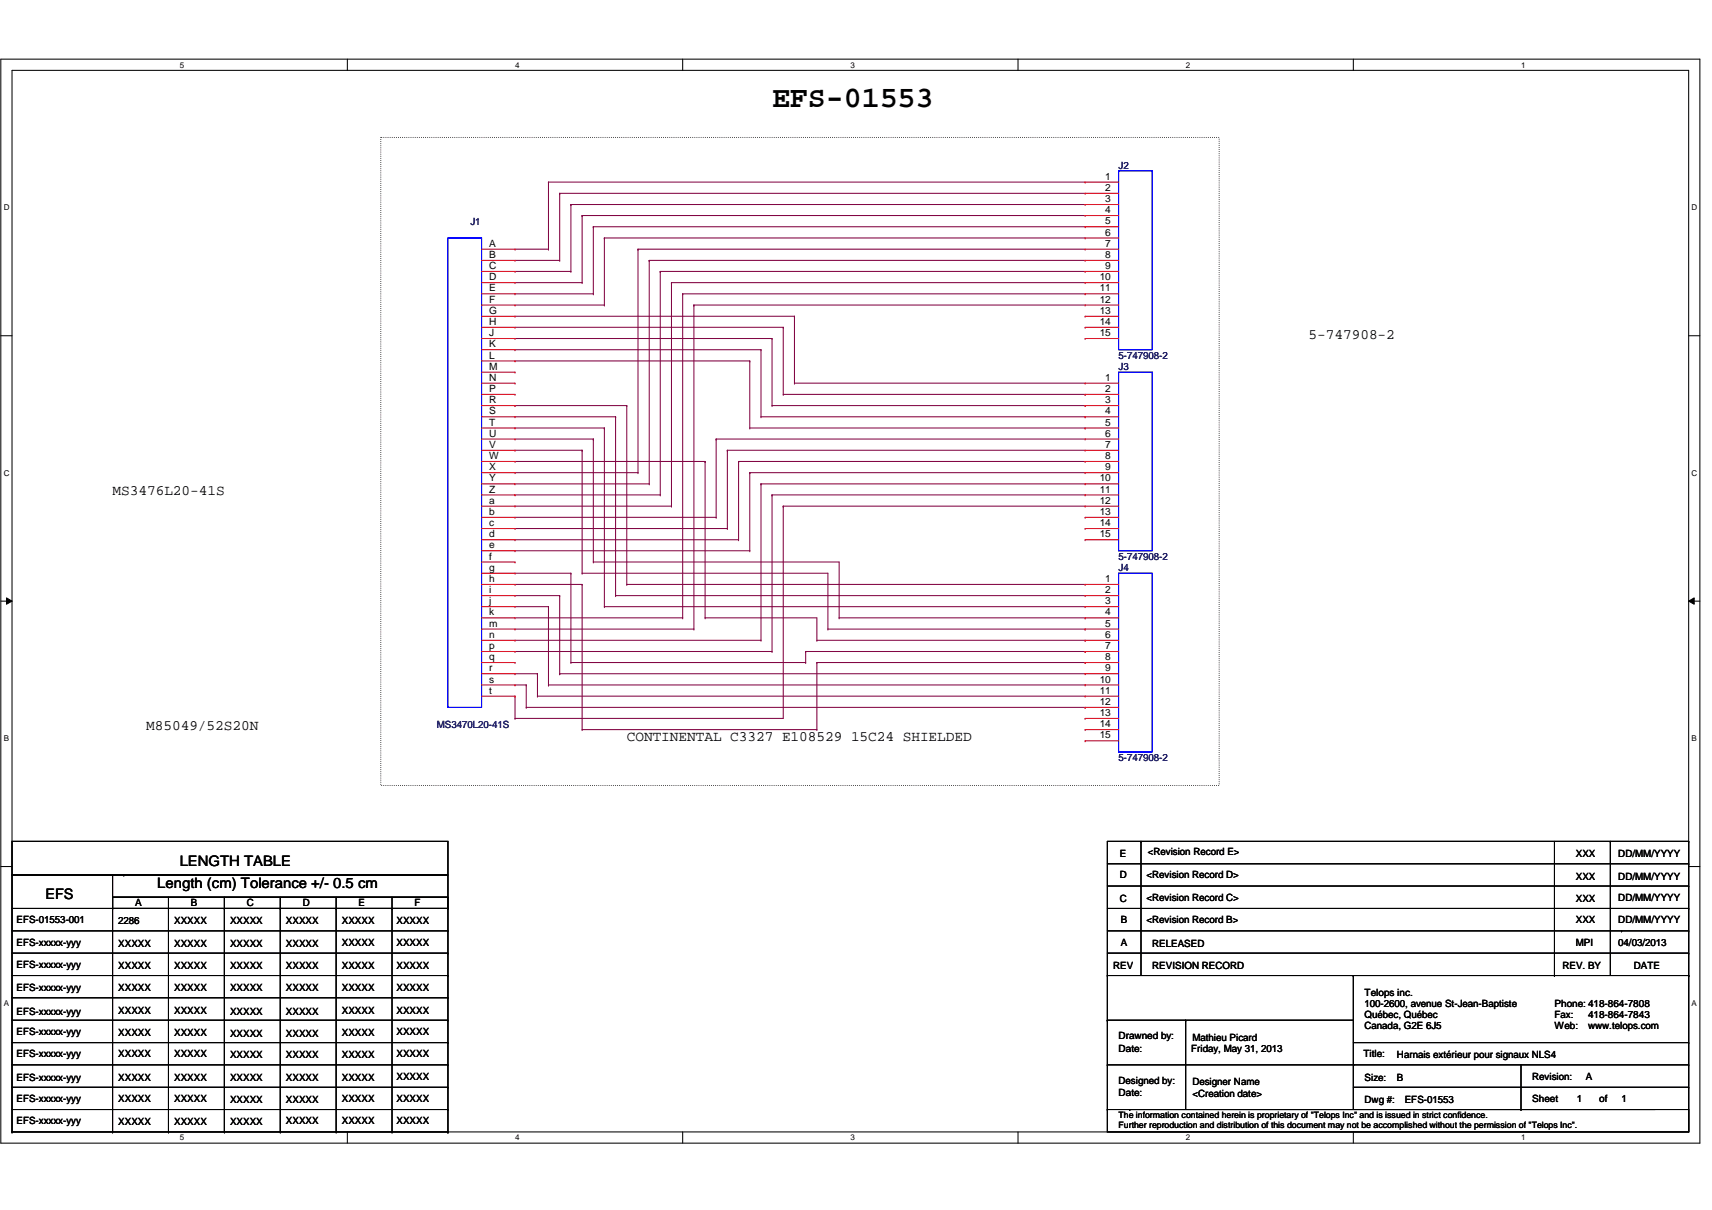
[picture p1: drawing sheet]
<svg xmlns="http://www.w3.org/2000/svg" width="420mm" height="297mm" viewBox="0 0 420 297" stroke-linecap="round" stroke-linejoin="round" font-family="sans-serif">
<defs><g id="words">
<text font-size="7.4" x="189.5" y="26.2">EFS-01553</text>
<g font-size="3.6">
<text x="321.2" y="83.1">5-747908-2</text>
<text x="27.6" y="121.6">MS3476L20-41S</text>
<text x="35.9" y="179.2">M85049/52S20N</text>
<text x="153.8" y="181.9">CONTINENTAL C3327 E108529 15C24 SHIELDED</text>
<text x="44.1" y="212.5">LENGTH TABLE</text>
<text x="11.2" y="220.7">EFS</text>
<text x="38.6" y="218">Length (cm) Tolerance +/- 0.5 cm</text>
</g>
<g font-size="2.5" fill="#000080">
<text x="274.5" y="41.4">J2</text>
<text x="115.4" y="55.2">J1</text>
<text x="274.5" y="88.1">5-747908-2</text>
<text x="274.5" y="90.8">J3</text>
<text x="274.5" y="137.5">5-747908-2</text>
<text x="274.5" y="140.2">J4</text>
<text x="107.2" y="178.6">MS3470L20-41S</text>
<text x="274.5" y="186.9">5-747908-2</text>
</g>
<g font-size="2.5">
<text x="271.3" y="44.1">1</text>
<text x="271.3" y="46.9">2</text>
<text x="271.3" y="49.6">3</text>
<text x="271.3" y="52.3">4</text>
<text x="271.3" y="55.1">5</text>
<text x="271.3" y="57.8">6</text>
<text x="120.1" y="60.6">A</text>
<text x="120.1" y="63.3">B</text>
<text x="271.3" y="60.6">7</text>
<text x="271.3" y="63.3">8</text>
<text x="120.1" y="66">C</text>
<text x="120.1" y="68.8">D</text>
<text x="120.1" y="71.5">E</text>
<text x="269.9" y="68.8">10</text>
<text x="269.9" y="71.5">11</text>
<text x="271.3" y="66">9</text>
<text x="120.1" y="74.3">F</text>
<text x="120.1" y="77">G</text>
<text x="269.9" y="74.3">12</text>
<text x="269.9" y="77">13</text>
<text x="120.1" y="79.8">H</text>
<text x="120.1" y="82.5">J</text>
<text x="269.9" y="79.8">14</text>
<text x="269.9" y="82.5">15</text>
<text x="120.1" y="85.3">K</text>
<text x="120.1" y="88">L</text>
<text x="120.1" y="90.8">M</text>
<text x="120.1" y="93.5">N</text>
<text x="271.3" y="93.5">1</text>
<text x="120.1" y="96.2">P</text>
<text x="120.1" y="99">R</text>
<text x="120.1" y="101.7">S</text>
<text x="271.3" y="96.2">2</text>
<text x="271.3" y="99">3</text>
<text x="271.3" y="101.7">4</text>
<text x="120.1" y="104.5">T</text>
<text x="120.1" y="107.2">U</text>
<text x="271.3" y="104.5">5</text>
<text x="271.3" y="107.2">6</text>
<text x="120.1" y="109.9">V</text>
<text x="120.1" y="112.7">W</text>
<text x="271.3" y="109.9">7</text>
<text x="271.3" y="112.7">8</text>
<text x="120.1" y="115.4">X</text>
<text x="120.1" y="118.2">Y</text>
<text x="269.9" y="118.2">10</text>
<text x="271.3" y="115.4">9</text>
<text x="120.1" y="120.9">Z</text>
<text x="120.1" y="123.7">a</text>
<text x="269.9" y="120.9">11</text>
<text x="269.9" y="123.7">12</text>
<text x="120.1" y="126.4">b</text>
<text x="120.1" y="129.2">c</text>
<text x="120.1" y="131.9">d</text>
<text x="269.9" y="126.4">13</text>
<text x="269.9" y="129.2">14</text>
<text x="269.9" y="131.9">15</text>
<text x="120.1" y="134.6">e</text>
<text x="120.1" y="137.4">f</text>
<text x="120.1" y="140.1">g</text>
<text x="120.1" y="142.9">h</text>
<text x="271.3" y="142.9">1</text>
<text x="120.1" y="145.6">i</text>
<text x="120.1" y="148.3">j</text>
<text x="271.3" y="145.6">2</text>
<text x="271.3" y="148.3">3</text>
<text x="120.1" y="151.1">k</text>
<text x="120.1" y="153.8">m</text>
<text x="271.3" y="151.1">4</text>
<text x="271.3" y="153.8">5</text>
<text x="120.1" y="156.6">n</text>
<text x="120.1" y="159.3">p</text>
<text x="271.3" y="156.6">6</text>
<text x="271.3" y="159.3">7</text>
<text x="120.1" y="162.1">q</text>
<text x="120.1" y="164.8">r</text>
<text x="120.1" y="167.6">s</text>
<text x="269.9" y="167.6">10</text>
<text x="271.3" y="162.1">8</text>
<text x="271.3" y="164.8">9</text>
<text x="120.1" y="170.3">t</text>
<text x="269.9" y="170.3">11</text>
<text x="269.9" y="173.1">12</text>
<text x="269.9" y="175.8">13</text>
<text x="269.9" y="178.5">14</text>
<text x="269.9" y="181.3">15</text>
<text x="281.7" y="209.9">&lt;Revision Record E&gt;</text>
<text x="274.8" y="215.6">D</text>
<text x="274.8" y="210.4">E</text>
<text x="281.4" y="215.6">&lt;Revision Record D&gt;</text>
<text x="386.7" y="215.9">XXX</text>
<text x="386.7" y="210.4">XXX</text>
<text x="397.2" y="215.9">DD/MM/YYYY</text>
<text x="397.2" y="210.4">DD/MM/YYYY</text>
<text x="274.8" y="221.4">C</text>
<text x="281.4" y="221.1">&lt;Revision Record C&gt;</text>
<text x="386.7" y="221.4">XXX</text>
<text x="397.2" y="221.1">DD/MM/YYYY</text>
<text x="4.1" y="226.6">EFS-01553-001</text>
<text x="29" y="226.9">2286</text>
<text x="33.1" y="222.5">A</text>
<text x="42.7" y="226.9">XXXXX</text>
<text x="46.9" y="222.5">B</text>
<text x="56.5" y="226.9">XXXXX</text>
<text x="60.6" y="222.5">C</text>
<text x="70.2" y="226.9">XXXXX</text>
<text x="74.3" y="222.5">D</text>
<text x="83.9" y="226.9">XXXXX</text>
<text x="88" y="222.5">E</text>
<text x="97.3" y="226.9">XXXXX</text>
<text x="101.7" y="222.5">F</text>
<text x="275.1" y="226.6">B</text>
<text x="281.4" y="226.6">&lt;Revision Record B&gt;</text>
<text x="386.7" y="226.6">XXX</text>
<text x="397.2" y="226.6">DD/MM/YYYY</text>
<text x="4.1" y="232.1">EFS-xxxxx-yyy</text>
<text x="29" y="232.4">XXXXX</text>
<text x="42.7" y="232.4">XXXXX</text>
<text x="56.5" y="232.4">XXXXX</text>
<text x="70.2" y="232.4">XXXXX</text>
<text x="83.9" y="232.1">XXXXX</text>
<text x="97.3" y="232.1">XXXXX</text>
<text x="275.1" y="232.1">A</text>
<text x="282.8" y="232.4">RELEASED</text>
<text x="386.7" y="232.1">MPI</text>
<text x="397.2" y="232.1">04/03/2013</text>
<text x="4.1" y="237.6">EFS-xxxxx-yyy</text>
<text x="29" y="237.9">XXXXX</text>
<text x="42.7" y="237.9">XXXXX</text>
<text x="56.5" y="237.9">XXXXX</text>
<text x="70.2" y="237.9">XXXXX</text>
<text x="83.9" y="237.9">XXXXX</text>
<text x="97.3" y="237.9">XXXXX</text>
<text x="273.2" y="237.9">REV</text>
<text x="282.8" y="237.9">REVISION RECORD</text>
<text x="383.4" y="237.9">REV. BY</text>
<text x="401" y="237.9">DATE</text>
<text x="4.1" y="243.4">EFS-xxxxx-yyy</text>
<text x="29" y="243.4">XXXXX</text>
<text x="42.7" y="243.4">XXXXX</text>
<text x="56.5" y="243.4">XXXXX</text>
<text x="70.2" y="243.4">XXXXX</text>
<text x="83.9" y="243.4">XXXXX</text>
<text x="97.3" y="243.4">XXXXX</text>
<text x="334.9" y="244.5">Telops inc.</text>
<text x="4.1" y="249.1">EFS-xxxxx-yyy</text>
<text x="29" y="248.8">XXXXX</text>
<text x="42.7" y="248.8">XXXXX</text>
<text x="56.5" y="249.1">XXXXX</text>
<text x="70.2" y="249.1">XXXXX</text>
<text x="83.9" y="248.8">XXXXX</text>
<text x="97.3" y="248.8">XXXXX</text>
<text x="334.9" y="247.2">100-2600, avenue St-Jean-Baptiste</text>
<text x="334.9" y="249.9">Québec, Québec</text>
<text x="381.5" y="247.2">Phone: 418-864-7808</text>
<text x="381.5" y="249.9">Fax:</text>
<text x="389.8" y="249.9">418-864-7843</text>
<text x="4.1" y="254">EFS-xxxxx-yyy</text>
<text x="29" y="254.3">XXXXX</text>
<text x="42.7" y="254.3">XXXXX</text>
<text x="56.5" y="254.6">XXXXX</text>
<text x="70.2" y="254.6">XXXXX</text>
<text x="83.9" y="254.3">XXXXX</text>
<text x="97.3" y="254">XXXXX</text>
<text x="274.5" y="255.1">Drawned by:</text>
<text x="292.6" y="255.4">Mathieu Picard</text>
<text x="334.9" y="252.7">Canada, G2E 6J5</text>
<text x="381.5" y="252.7">Web:</text>
<text x="389.8" y="252.7">www.telops.com</text>
<text x="4.1" y="259.5">EFS-xxxxx-yyy</text>
<text x="29" y="259.5">XXXXX</text>
<text x="42.7" y="259.5">XXXXX</text>
<text x="56.5" y="259.8">XXXXX</text>
<text x="70.2" y="259.8">XXXXX</text>
<text x="83.9" y="259.8">XXXXX</text>
<text x="97.3" y="259.5">XXXXX</text>
<text x="274.5" y="258.2">Date:</text>
<text x="292.3" y="258.2">Friday, May 31, 2013</text>
<text x="334.6" y="259.5">Title:</text>
<text x="342.8" y="259.8">Harnais extérieur pour signaux NLS4</text>
<text x="4.1" y="265.3">EFS-xxxxx-yyy</text>
<text x="29" y="265.3">XXXXX</text>
<text x="42.7" y="265.3">XXXXX</text>
<text x="56.5" y="265.3">XXXXX</text>
<text x="70.2" y="265.3">XXXXX</text>
<text x="83.9" y="265.3">XXXXX</text>
<text x="97.3" y="265">XXXXX</text>
<text x="274.5" y="266.1">Designed by:</text>
<text x="274.5" y="269.2">Date:</text>
<text x="292.6" y="269.4">&lt;Creation date&gt;</text>
<text x="292.6" y="266.4">Designer Name</text>
<text x="334.9" y="265.3">Size:</text>
<text x="342.8" y="265.3">B</text>
<text x="376" y="265">Revision:</text>
<text x="389.2" y="265">A</text>
<text x="4.1" y="270.5">EFS-xxxxx-yyy</text>
<text x="29" y="270.5">XXXXX</text>
<text x="42.7" y="270.5">XXXXX</text>
<text x="56.5" y="270.8">XXXXX</text>
<text x="70.2" y="270.8">XXXXX</text>
<text x="83.9" y="270.5">XXXXX</text>
<text x="97.3" y="270.5">XXXXX</text>
<text x="334.9" y="270.8">Dwg #:</text>
<text x="344.8" y="270.8">EFS-01553</text>
<text x="376" y="270.5">Sheet</text>
<text x="387" y="270.5">1</text>
<text x="392.5" y="270.5">of</text>
<text x="398" y="270.5">1</text>
<text x="4.1" y="276">EFS-xxxxx-yyy</text>
<text x="29" y="276.3">XXXXX</text>
<text x="42.7" y="276.3">XXXXX</text>
<text x="56.5" y="276.3">XXXXX</text>
<text x="70.2" y="276">XXXXX</text>
<text x="83.9" y="276">XXXXX</text>
<text x="97.3" y="276">XXXXX</text>
</g>
<g font-size="2.2">
<text x="274.5" y="274.4">The information contained herein is proprietary of &quot;Telops Inc&quot; and is issued in strict confidence.</text>
<text x="274.5" y="276.9">Further reproduction and distribution of this document may not be accomplished without the permission of &quot;Telops Inc&quot;.</text>
</g>
<g font-size="2">
<text x="44.1" y="16.6">5</text>
<text x="126.4" y="16.6">4</text>
<text x="208.7" y="16.6">3</text>
<text x="291" y="16.6">2</text>
<text x="373.3" y="16.6">1</text>
<text x=".9" y="51.6">D</text>
<text x="415.2" y="51.6">D</text>
<text x=".9" y="116.8">C</text>
<text x="415.2" y="116.8">C</text>
<text x=".9" y="181.9">B</text>
<text x="415.2" y="181.9">B</text>
<text x=".9" y="247.1">A</text>
<text x="415.2" y="247.1">A</text>
<text x="44.1" y="280">5</text>
<text x="126.4" y="280">4</text>
<text x="208.7" y="280">3</text>
<text x="291" y="280">2</text>
<text x="373.3" y="280">1</text>
</g>
</g></defs>
<path d="M.2 14.5h417v266.1h-417zM3 17.3h411.4v260.6h-411.4z" fill="none" stroke="#000" stroke-width=".25"/>
<g fill="#fff">
<path d="M44.1 14.8h1.1v2.2h-1.1z"/>
<path d="M44.1 278.2h1.1v2.2h-1.1z"/>
</g>
<path d="M85.2 14.5v2.8M85.2 277.9v2.7" fill="none" stroke="#000" stroke-width=".25"/>
<g fill="#fff">
<path d="M126.4 14.8h1.1v2.2h-1.1z"/>
<path d="M126.4 278.2h1.1v2.2h-1.1z"/>
</g>
<path d="M167.5 14.5v2.8M167.5 277.9v2.7" fill="none" stroke="#000" stroke-width=".25"/>
<g fill="#fff">
<path d="M208.7 14.8h1.1v2.2h-1.1z"/>
<path d="M208.7 278.2h1.1v2.2h-1.1z"/>
</g>
<path d="M249.8 14.5v2.8M249.8 277.9v2.7" fill="none" stroke="#000" stroke-width=".25"/>
<g fill="#fff">
<path d="M291 14.8h1.1v2.2h-1.1z"/>
<path d="M291 278.2h1.1v2.2h-1.1z"/>
</g>
<path d="M332.1 14.5v2.8M332.1 277.9v2.7" fill="none" stroke="#000" stroke-width=".25"/>
<g fill="#fff">
<path d="M373.3 14.8h1.1v2.2h-1.1z"/>
<path d="M373.3 278.2h1.1v2.2h-1.1z"/>
<path d="M.9 49.8h1.4v2.2h-1.4z"/>
<path d="M415.2 49.8h1.3v2.2h-1.3z"/>
<path d="M.9 115h1.4v2.2h-1.4z"/>
<path d="M415.2 115h1.3v2.2h-1.3z"/>
</g>
<path d="M.2 82.4h2.8M414.4 82.4h2.8" fill="none" stroke="#000" stroke-width=".25"/>
<g fill="#fff">
<path d="M.9 180.1h1.3v2.2h-1.3z"/>
<path d="M415.2 180.1h1.3v2.2h-1.3z"/>
</g>
<path d="M.2 147.6h2.8M1.6 146.8l1.4 .8-1.4 .7zM414.4 147.6l1.4-.8v1.5zM414.4 147.6h2.8" fill="none" stroke="#000" stroke-width=".25"/>
<path d="M1.6 146.8l1.4 .8-1.4 .7zM414.4 147.6l1.4-.8v1.5z" fill="#000"/>
<g fill="#fff">
<path d="M.9 245.3h1.3v2.2h-1.3z"/>
<path d="M415.2 245.3h1.3v2.2h-1.3z"/>
</g>
<g fill="none" stroke="#000" stroke-width=".25">
<path d="M.2 212.7h2.8M3 206.5h106.9v8.3h-106.9zM27.6 214.8h82.3v5.5h-82.3zM30.4 214.8h.1M30.4 214.8h-27.4v63.1M271.8 217.5h142.6M271.8 212h142.6M280 206.5h.1M280 206.5v33M381.5 206.5v33M395.2 206.5h.1M395.2 206.5v33"/>
<path d="M414.4 217.5h.1M414.4 212h.1M414.4 206.5h.1M414.4 212.7h2.8M414.4 206.5v71.4M414.4 206.5h-142.6v65.9M3 239.5h106.9M3 234h106.9M3 228.5h106.9M3 223h106.9M27.6 220.3h82.3v2.7h-82.3zM27.6 223h.1"/>
<path d="M27.6 220.3v57.6M41.3 223h.1M41.3 220.3v57.6M55.1 223h.1M55.1 220.3v57.6M68.8 223h.1M68.8 220.3v57.6M82.5 223h.1M82.5 220.3v57.6M96.2 223h.1M96.2 220.3v57.6M109.9 223h.1"/>
<path d="M109.9 228.5h.1M109.9 234h.1M109.9 239.5h.1M109.9 220.3v57.6M271.8 239.5h.1M271.8 239.5h142.6M271.8 234h142.6M271.8 228.5h142.6M271.8 223h142.6M332.1 239.5h.1M332.1 239.5v32.9M381.5 239.5h.1"/>
<path d="M398 228.5h.1M414.4 239.5h.1M414.4 234h.1M414.4 228.5h.1M414.4 223h.1M3 255.9h106.9M3 250.4h106.9M3 244.9h106.9M109.9 244.9h.1M109.9 255.9h.1M109.9 250.4h.1M271.8 250.4h.1"/>
<path d="M271.8 250.4h60.3M291 250.4h.1M291 250.4v22M332.1 255.9h82.3M414.4 255.9h.1M3 277.9h.1M3 261.4h106.9M3 266.9h106.9M3 272.4h106.9M3 277.9h106.9M27.6 277.9h.1M41.3 277.9h.1"/>
<path d="M55.1 277.9h.1M68.8 277.9h.1M82.5 277.9h.1M96.2 277.9h.1M109.9 261.4h.1M109.9 277.9h.1M109.9 266.9h.1M109.9 272.4h.1M271.8 272.4h142.6v5.5h-142.6zM271.8 272.4h.1M271.8 261.4h.1M271.8 261.4h142.6"/>
<path d="M277.3 272.4h.1M277.3 272.4h128.9M332.1 266.9h82.3M373.3 272.4h.1M373.3 261.4v11M414.4 261.4h.1M414.4 266.9h.1"/>
</g>
<path d="M93.5 33.7h205.7v159.1h-205.7z" fill="none" stroke="#000" stroke-width=".25" stroke-dasharray="0 .5"/>
<g fill="none" stroke="#800040" stroke-width=".25">
<path d="M134.6 44.7h.1M134.6 44.7v16.5M134.6 44.7h131.7M137.4 47.5h.1M137.4 47.5v16.4M137.4 47.5h128.9M140.1 50.2h.1M140.1 50.2v16.4M140.1 50.2h126.2M142.9 52.9h.1M142.9 52.9v16.5M142.9 52.9h123.4"/>
<path d="M145.6 55.7h.1M145.6 55.7v16.4M145.6 55.7h120.7M148.3 58.4h.1M148.3 58.4v16.5M148.3 58.4h118M126.4 61.2h8.2M126.4 63.9h11M126.4 66.6h13.7M126.4 69.4h16.5M126.4 72.1h19.2M126.4 74.9h21.9"/>
<path d="M126.4 77.6h68.6M134.6 61.2h.1M137.4 63.9h.1M140.1 66.6h.1M142.9 69.4h.1M145.6 72.1h.1M148.3 74.9h.1M156.6 61.2h.1M156.6 61.2h109.7M156.6 61.2v54.8M159.3 63.9h.1M159.3 63.9h107"/>
<path d="M159.3 63.9v54.9M162 66.6h.1M162 66.6h104.3M162 66.6v54.9M164.8 69.4h.1M164.8 69.4h101.5M164.8 69.4v54.8M167.5 72.1h.1M167.5 72.1h98.8M167.5 72.1v79.6M170.3 74.9h.1M170.3 74.9h96"/>
<path d="M170.3 74.9v79.5M195 77.6h.1M195 77.6v16.5M126.4 99.6h.1M126.4 80.3h65.8M126.4 83.1h63.1M126.4 99.6h27.4M126.4 85.9h60.4M126.4 88.6h57.6M153.8 99.6h.1M153.8 99.6v43.9M184 88.6h.1"/>
<path d="M184 88.6v16.5M186.8 85.9h.1M186.8 85.9v16.4M189.5 83.1h.1M189.5 99.6h.1M189.5 83.1v16.5M189.5 99.6h76.8M192.2 80.3h.1M192.2 96.8h.1M192.2 80.3v16.5M192.2 96.8h74.1M195 94.1h.1"/>
<path d="M195 94.1h71.3M266.3 96.8h.1M266.3 99.6h.1M126.4 116h30.2M126.4 118.8h32.9M126.4 102.3h24.7M126.4 105.1h21.9M126.4 107.8h19.2M126.4 110.5h16.5M126.4 113.3h46.6M142.9 110.5h.1M142.9 110.5v30.2"/>
<path d="M145.6 107.8h.1M145.6 107.8v30.2M148.3 105.1h.1M148.3 105.1v43.8M151.1 102.3h.1M151.1 102.3v43.9M156.6 116h.1M159.3 118.8h.1M173 113.3h.1M173 113.3v38.4M175.8 107.8h.1M175.8 107.8v19.2"/>
<path d="M175.8 107.8h90.5M178.5 110.5h.1M178.5 110.5v19.3M178.5 110.5h87.8M181.3 113.3h.1M181.3 113.3v19.2M181.3 113.3h85M184 105.1h.1M184 116h.1M184 116h82.3M184 116v19.2M184 105.1h82.3"/>
<path d="M186.8 102.3h.1M186.8 118.8h.1M186.8 118.8h79.5M186.8 118.8v38.4M186.8 102.3h79.5M266.3 102.3h.1M266.3 105.1h.1M126.4 121.5h35.6M126.4 124.2h38.4M126.4 127h49.4M126.4 129.8h52.1M126.4 132.5h54.9"/>
<path d="M126.4 135.2h57.6M145.6 138h.1M145.6 138h60.3v13.7M162 121.5h.1M164.8 124.2h.1M175.8 127h.1M178.5 129.8h.1M181.3 132.5h.1M184 135.2h.1M189.5 121.5h.1M189.5 121.5h76.8M189.5 121.5v38.4"/>
<path d="M192.2 124.2h.1M192.2 124.2h74.1M192.2 124.2v52.2h-65.8M126.4 151.7h41.1M126.4 154.4h43.9M126.4 157.2h60.4M126.4 159.9h63.1M126.4 143.5h16.5M126.4 146.2h11M126.4 148.9h8.2M126.4 140.7h13.7M134.6 148.9h.1"/>
<path d="M134.6 148.9v19.2M137.4 146.2h.1M137.4 146.2v19.2M140.1 140.7h.1M140.1 140.7v21.9M142.9 140.7h.1M142.9 143.5h.1M142.9 143.5v35.6M142.9 140.7h60.3v13.7M148.3 148.9h.1M148.3 148.9h118M151.1 146.2h.1"/>
<path d="M151.1 146.2h115.2M153.8 143.5h.1M153.8 143.5h112.5M167.5 151.7h.1M170.3 154.4h.1M173 151.7h.1M173 151.7h27.5v5.5M186.8 157.2h.1M189.5 159.9h.1M197.7 159.9h.1M197.7 159.9h68.6M197.7 159.9v2.7"/>
<path d="M200.5 157.2h.1M200.5 157.2h65.8M203.2 154.4h.1M203.2 154.4h63.1M205.9 151.7h.1M205.9 151.7h60.4M266.3 151.7h.1M266.3 154.4h.1M266.3 157.2h.1M266.3 159.9h.1M126.4 176.4h.1M126.4 170.9h.1"/>
<path d="M126.4 165.4h5.5M126.4 168.1h2.7M126.4 170.9v5.5M129.1 168.1h.1M129.1 173.7h.1M129.1 168.1v5.6M129.1 173.7h137.2M131.9 165.4h.1M131.9 170.9h.1M131.9 165.4v5.5M131.9 170.9h134.4M134.6 168.1h.1"/>
<path d="M134.6 168.1h131.7M137.4 165.4h.1M137.4 165.4h128.9M140.1 162.6h.1M140.1 162.6h57.6M142.9 179.1h.1M142.9 179.1h57.6M197.7 162.6h.1M200.5 179.1h.1M200.5 162.6h.1M200.5 162.6v16.5M200.5 162.6h65.8"/>
<path d="M266.3 173.7h.1M266.3 162.6h.1"/>
</g>
<path d="M109.9 58.4h8.3v115.3h-8.3zM274.5 42h8.3v43.9h-8.3zM274.5 91.4h8.3v43.8h-8.3zM274.5 140.7h8.3v43.9h-8.3z" fill="none" stroke="#00f" stroke-width=".25"/>
<g fill="none" stroke="#f00" stroke-width=".25">
<path d="M266.3 44.7h.1M266.3 47.5h.1M266.3 50.2h.1M266.3 52.9h.1M266.3 55.7h.1M266.3 58.4h.1M266.3 44.7h8.2M266.3 47.5h8.2M266.3 50.2h8.2M266.3 52.9h8.2M266.3 55.7h8.2M266.3 58.4h8.2"/>
<path d="M118.2 61.2h8.2M118.2 63.9h8.2M118.2 66.6h8.2M118.2 69.4h8.2M118.2 72.1h8.2M118.2 74.9h8.2M118.2 77.6h8.2M126.4 61.2h.1M126.4 63.9h.1M126.4 66.6h.1M126.4 69.4h.1M126.4 72.1h.1"/>
<path d="M126.4 74.9h.1M126.4 77.6h.1M266.3 61.2h.1M266.3 63.9h.1M266.3 66.6h.1M266.3 69.4h.1M266.3 72.1h.1M266.3 74.9h.1M266.3 77.6h.1M266.3 61.2h8.2M266.3 63.9h8.2M266.3 66.6h8.2"/>
<path d="M266.3 69.4h8.2M266.3 72.1h8.2M266.3 74.9h8.2M266.3 77.6h8.2M118.2 80.3h8.2M118.2 83.1h8.2M118.2 94.1h8.2M118.2 96.8h8.2M118.2 99.6h8.2M118.2 85.9h8.2M118.2 88.6h8.2M118.2 91.4h8.2"/>
<path d="M126.4 80.3h.1M126.4 83.1h.1M126.4 85.9h.1M126.4 88.6h.1M126.4 91.4h.1M126.4 94.1h.1M126.4 96.8h.1M126.4 99.6h.1M266.3 80.3h.1M266.3 83.1h.1M266.3 94.1h.1M266.3 96.8h.1"/>
<path d="M266.3 99.6h.1M266.3 80.3h8.2M266.3 83.1h8.2M266.3 94.1h8.2M266.3 96.8h8.2M266.3 99.6h8.2M118.2 102.3h8.2M118.2 105.1h8.2M118.2 107.8h8.2M118.2 110.5h8.2M118.2 113.3h8.2M118.2 116h8.2"/>
<path d="M118.2 118.8h8.2M126.4 102.3h.1M126.4 105.1h.1M126.4 107.8h.1M126.4 110.5h.1M126.4 113.3h.1M126.4 116h.1M126.4 118.8h.1M266.3 102.3h.1M266.3 105.1h.1M266.3 107.8h.1M266.3 110.5h.1"/>
<path d="M266.3 113.3h.1M266.3 116h.1M266.3 118.8h.1M266.3 102.3h8.2M266.3 105.1h8.2M266.3 107.8h8.2M266.3 110.5h8.2M266.3 113.3h8.2M266.3 116h8.2M266.3 118.8h8.2M118.2 121.5h8.2M118.2 124.2h8.2"/>
<path d="M118.2 127h8.2M118.2 129.8h8.2M118.2 132.5h8.2M118.2 135.2h8.2M118.2 138h8.2M126.4 121.5h.1M126.4 124.2h.1M126.4 127h.1M126.4 129.8h.1M126.4 132.5h.1M126.4 135.2h.1M126.4 138h.1"/>
<path d="M266.3 121.5h.1M266.3 124.2h.1M266.3 127h.1M266.3 129.8h.1M266.3 132.5h.1M266.3 121.5h8.2M266.3 124.2h8.2M266.3 127h8.2M266.3 129.8h8.2M266.3 132.5h8.2M118.2 140.7h8.2M118.2 143.5h8.2"/>
<path d="M118.2 146.2h8.2M118.2 148.9h8.2M118.2 151.7h8.2M118.2 154.4h8.2M118.2 157.2h8.2M118.2 159.9h8.2M126.4 140.7h.1M126.4 143.5h.1M126.4 146.2h.1M126.4 148.9h.1M126.4 151.7h.1M126.4 154.4h.1"/>
<path d="M126.4 157.2h.1M126.4 159.9h.1M266.3 143.5h.1M266.3 146.2h.1M266.3 148.9h.1M266.3 151.7h.1M266.3 154.4h.1M266.3 157.2h.1M266.3 159.9h.1M266.3 143.5h8.2M266.3 146.2h8.2M266.3 148.9h8.2"/>
<path d="M266.3 151.7h8.2M266.3 154.4h8.2M266.3 157.2h8.2M266.3 159.9h8.2M118.2 162.6h8.2M118.2 165.4h8.2M118.2 168.1h8.2M118.2 170.9h8.2M126.4 162.6h.1M126.4 165.4h.1M126.4 168.1h.1M126.4 170.9h.1"/>
<path d="M266.3 162.6h.1M266.3 165.4h.1M266.3 168.1h.1M266.3 170.9h.1M266.3 173.7h.1M266.3 176.4h.1M266.3 179.1h.1M266.3 162.6h8.2M266.3 165.4h8.2M266.3 168.1h8.2M266.3 170.9h8.2M266.3 173.7h8.2"/>
<path d="M266.3 176.4h8.2M266.3 179.1h8.2M266.3 181.9h.1M266.3 181.9h8.2"/>
</g>
<use href="#words"/>
</svg>
